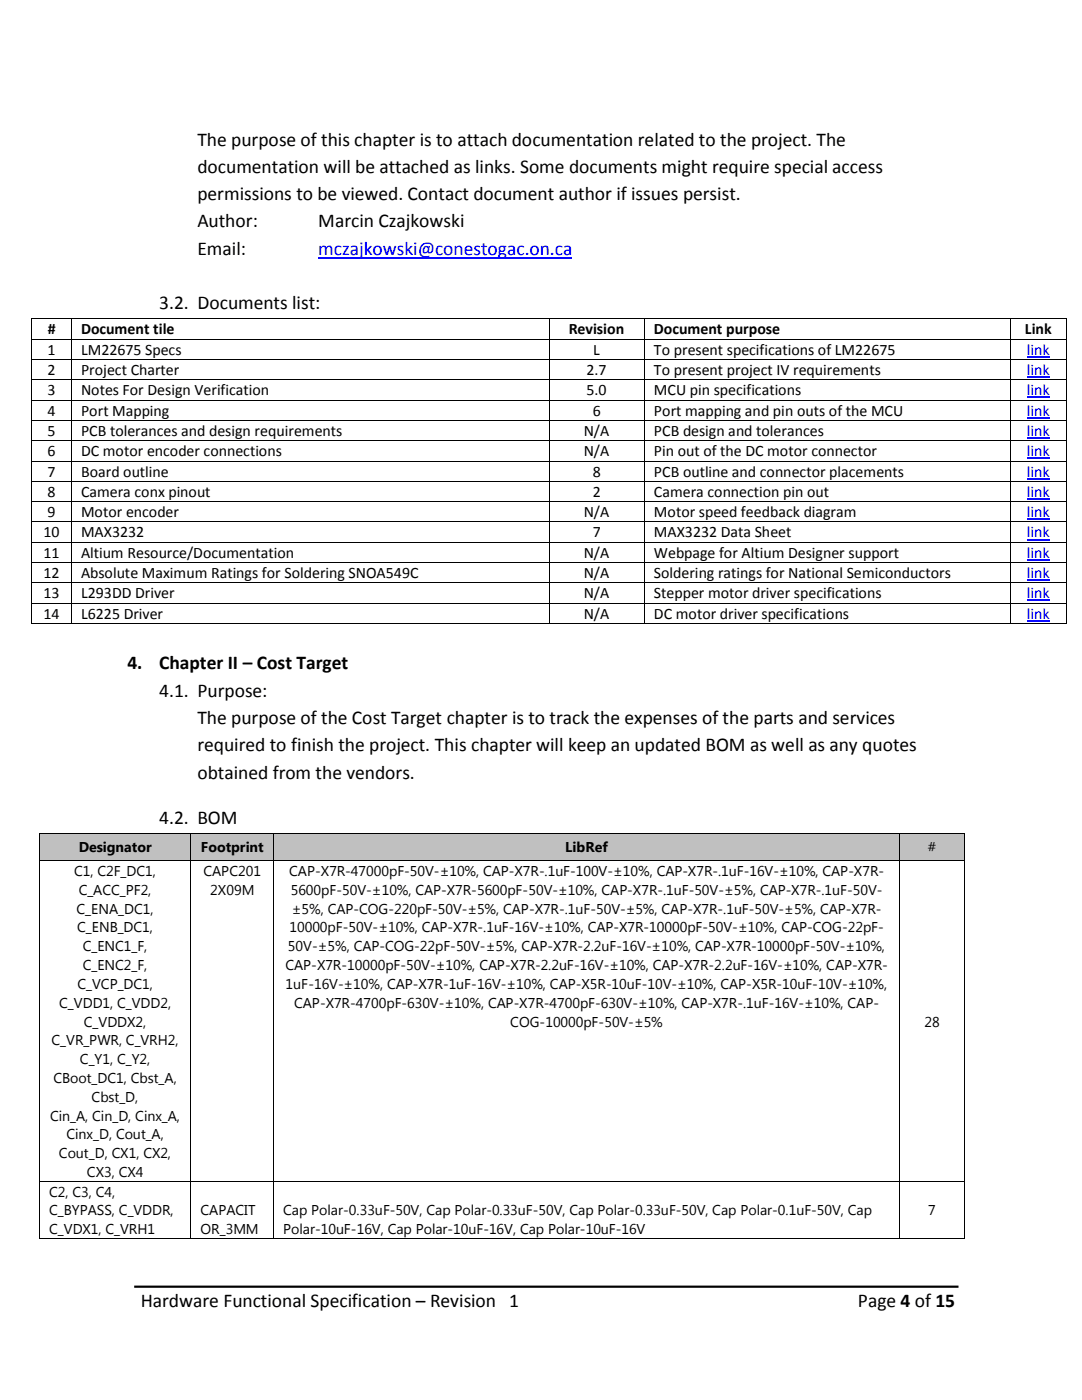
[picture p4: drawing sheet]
<svg xmlns="http://www.w3.org/2000/svg" width="216mm" height="279mm" viewBox="0 0 216 279" stroke-linecap="round" stroke-linejoin="round" font-family="sans-serif">
<defs><g id="words">
<g font-size="3.9">
<text x="39.4" y="29">The purpose of this chapter is to attach documentation related to the project. The</text>
<text x="39.4" y="34.5">documentation will be attached as links. Some documents might require special access</text>
<text x="39.4" y="39.9">permissions to be viewed. Contact document author if issues persist.</text>
<text x="39.4" y="45.4">Author:</text>
<text x="63.5" y="45.4">Marcin Czajkowski</text>
<text x="39.4" y="50.8">Email:</text>
<text x="31.8" y="61.7">3.2. Documents list:</text>
<text x="25.4" y="133.6">4.</text>
<text x="31.8" y="133.6">Chapter II – Cost Target</text>
<text x="31.8" y="139">4.1. Purpose:</text>
<text x="39.4" y="144.5">The purpose of the Cost Target chapter is to track the expenses of the parts and services</text>
<text x="39.4" y="149.9">required to finish the project. This chapter will keep an updated BOM as well as any quotes</text>
<text x="39.4" y="155.4">obtained from the vendors.</text>
<text x="31.8" y="164.4">4.2. BOM</text>
<text x="28.1" y="260.9">Hardware Functional Specification – Revision 1</text>
<text x="171.2" y="260.9">Page 4 of 15</text>
</g>
<text font-size="3.9" fill="#00f" x="63.5" y="50.8">mczajkowski@conestogac.on.ca</text>
<g font-size="3.2">
<text x="9.5" y="70.8">1</text>
<text x="9.5" y="66.7">#</text>
<text x="16.2" y="66.7">Document tile</text>
<text x="16.2" y="70.8">LM22675 Specs</text>
<text x="113.5" y="66.7">Revision</text>
<text x="118.4" y="70.8">L</text>
<text x="130.5" y="66.7">Document purpose</text>
<text x="130.5" y="70.8">To present specifications of LM22675</text>
<text x="204.5" y="66.7">Link</text>
<text x="9.5" y="74.8">2</text>
<text x="16.2" y="74.8">Project Charter</text>
<text x="117" y="74.8">2.7</text>
<text x="130.5" y="74.8">To present project IV requirements</text>
<text x="9.5" y="78.9">3</text>
<text x="9.5" y="82.9">4</text>
<text x="16.2" y="78.9">Notes For Design Verification</text>
<text x="16.2" y="82.9">Port Mapping</text>
<text x="117" y="78.9">5.0</text>
<text x="118.3" y="82.9">6</text>
<text x="130.5" y="78.9">MCU pin specifications</text>
<text x="130.5" y="82.9">Port mapping and pin outs of the MCU</text>
<text x="9.5" y="87">5</text>
<text x="16.2" y="87">PCB tolerances and design requirements</text>
<text x="116.5" y="87">N/A</text>
<text x="130.5" y="87">PCB design and tolerances</text>
<text x="9.5" y="91">6</text>
<text x="9.5" y="95.1">7</text>
<text x="16.2" y="91">DC motor encoder connections</text>
<text x="16.2" y="95.1">Board outline</text>
<text x="116.5" y="91">N/A</text>
<text x="118.3" y="95.1">8</text>
<text x="130.5" y="91">Pin out of the DC motor connector</text>
<text x="130.5" y="95.1">PCB outline and connector placements</text>
<text x="9.5" y="99.2">8</text>
<text x="16.2" y="99.2">Camera conx pinout</text>
<text x="118.3" y="99.2">2</text>
<text x="130.5" y="99.2">Camera connection pin out</text>
<text x="8.7" y="107.2">10</text>
<text x="9.5" y="103.2">9</text>
<text x="16.2" y="103.2">Motor encoder</text>
<text x="16.2" y="107.2">MAX3232</text>
<text x="116.5" y="103.2">N/A</text>
<text x="118.3" y="107.2">7</text>
<text x="130.5" y="103.2">Motor speed feedback diagram</text>
<text x="130.5" y="107.2">MAX3232 Data Sheet</text>
<text x="8.7" y="111.3">11</text>
<text x="16.2" y="111.3">Altium Resource/Documentation</text>
<text x="116.5" y="111.3">N/A</text>
<text x="130.5" y="111.3">Webpage for Altium Designer support</text>
<text x="8.7" y="115.4">12</text>
<text x="8.7" y="119.4">13</text>
<text x="16.2" y="115.4">Absolute Maximum Ratings for Soldering SNOA549C</text>
<text x="16.2" y="119.4">L293DD Driver</text>
<text x="116.5" y="115.4">N/A</text>
<text x="116.5" y="119.4">N/A</text>
<text x="130.5" y="115.4">Soldering ratings for National Semiconductors</text>
<text x="130.5" y="119.4">Stepper motor driver specifications</text>
<text x="8.7" y="123.5">14</text>
<text x="16.2" y="123.5">L6225 Driver</text>
<text x="116.5" y="123.5">N/A</text>
<text x="130.5" y="123.5">DC motor driver specifications</text>
</g>
<g font-size="3.2" fill="#00f">
<text x="204.9" y="70.8">link</text>
<text x="204.9" y="74.8">link</text>
<text x="204.9" y="78.9">link</text>
<text x="204.9" y="82.9">link</text>
<text x="204.9" y="87">link</text>
<text x="204.9" y="91">link</text>
<text x="204.9" y="95.1">link</text>
<text x="204.9" y="99.2">link</text>
<text x="204.9" y="103.2">link</text>
<text x="204.9" y="107.2">link</text>
<text x="204.9" y="111.3">link</text>
<text x="204.9" y="115.4">link</text>
<text x="204.9" y="119.4">link</text>
<text x="204.9" y="123.5">link</text>
</g>
<g font-size="2.8">
<text x="15.7" y="170.1">Designator</text>
<text x="40.1" y="170.1">Footprint</text>
<text x="112.8" y="170.1">LibRef</text>
<text x="185.2" y="170.1">#</text>
<text x="14.8" y="174.8">C1, C2F_DC1,</text>
<text x="15.7" y="178.6">C_ACC_PF2,</text>
<text x="40.6" y="174.8">CAPC201</text>
<text x="42" y="178.6">2X09M</text>
<text x="57.7" y="174.8">CAP-X7R-47000pF-50V-±10%, CAP-X7R-.1uF-100V-±10%, CAP-X7R-.1uF-16V-±10%, CAP-X7R-</text>
<text x="58" y="178.6">5600pF-50V-±10%, CAP-X7R-5600pF-50V-±10%, CAP-X7R-.1uF-50V-±5%, CAP-X7R-.1uF-50V-</text>
<text x="15.3" y="182.4">C_ENA_DC1,</text>
<text x="58.2" y="182.4">±5%, CAP-COG-220pF-50V-±5%, CAP-X7R-.1uF-50V-±5%, CAP-X7R-.1uF-50V-±5%, CAP-X7R-</text>
<text x="15.4" y="186.1">C_ENB_DC1,</text>
<text x="16.5" y="189.8">C_ENC1_F,</text>
<text x="57.5" y="189.8">50V-±5%, CAP-COG-22pF-50V-±5%, CAP-X7R-2.2uF-16V-±10%, CAP-X7R-10000pF-50V-±10%,</text>
<text x="57.7" y="186.1">10000pF-50V-±10%, CAP-X7R-.1uF-16V-±10%, CAP-X7R-10000pF-50V-±10%, CAP-COG-22pF-</text>
<text x="15.5" y="197.3">C_VCP_DC1,</text>
<text x="16.5" y="193.6">C_ENC2_F,</text>
<text x="56.9" y="193.6">CAP-X7R-10000pF-50V-±10%, CAP-X7R-2.2uF-16V-±10%, CAP-X7R-2.2uF-16V-±10%, CAP-X7R-</text>
<text x="57" y="197.3">1uF-16V-±10%, CAP-X7R-1uF-16V-±10%, CAP-X5R-10uF-10V-±10%, CAP-X5R-10uF-10V-±10%,</text>
<text x="11.8" y="201.1">C_VDD1, C_VDD2,</text>
<text x="58.7" y="201.1">CAP-X7R-4700pF-630V-±10%, CAP-X7R-4700pF-630V-±10%, CAP-X7R-.1uF-16V-±10%, CAP-</text>
<text x="10.3" y="208.6">C_VR_PWR, C_VRH2,</text>
<text x="16.7" y="204.9">C_VDDX2,</text>
<text x="101.8" y="204.9">COG-10000pF-50V-±5%</text>
<text x="184.4" y="204.9">28</text>
<text x="16" y="212.4">C_Y1, C_Y2,</text>
<text x="10.7" y="216.1">CBoot_DC1, Cbst_A,</text>
<text x="18.3" y="219.9">Cbst_D,</text>
<text x="10" y="223.6">Cin_A, Cin_D, Cinx_A,</text>
<text x="13.3" y="227.4">Cinx_D, Cout_A,</text>
<text x="11.8" y="231.1">Cout_D, CX1, CX2,</text>
<text x="9.8" y="238.8">C2, C3, C4,</text>
<text x="17.4" y="234.9">CX3, CX4</text>
<text x="9.8" y="242.6">C_BYPASS, C_VDDR,</text>
<text x="40" y="242.6">CAPACIT</text>
<text x="56.5" y="242.6">Cap Polar-0.33uF-50V, Cap Polar-0.33uF-50V, Cap Polar-0.33uF-50V, Cap Polar-0.1uF-50V, Cap</text>
<text x="185.2" y="242.6">7</text>
<text x="9.8" y="246.3">C_VDX1, C_VRH1</text>
<text x="40" y="246.3">OR_3MM</text>
<text x="56.5" y="246.3">Polar-10uF-16V, Cap Polar-10uF-16V, Cap Polar-10uF-16V</text>
</g>
</g></defs>
<path d="M26.8 256.8h164.5" fill="none" stroke="#000" stroke-width=".44"/>
<path d="M63.5 51.4h50.7" fill="none" stroke="#00f" stroke-width=".25"/>
<g fill="#000">
<path d="M6.3 63.5h.1v.2h-.1z" fill-rule="evenodd"/>
<path d="M6.3 63.5h.1v.2h-.1z" fill-rule="evenodd"/>
<path d="M6.3 67.6h.1v.1h-.1z" fill-rule="evenodd"/>
<path d="M6.3 71.6h.1v.2h-.1z" fill-rule="evenodd"/>
<path d="M6.3 75.7h.1v.2h-.1z" fill-rule="evenodd"/>
<path d="M6.3 79.8h.1v.1h-.1z" fill-rule="evenodd"/>
<path d="M14.2 63.5h.2v.2h-.2z" fill-rule="evenodd"/>
<path d="M14.2 67.6h.2v.1h-.2z" fill-rule="evenodd"/>
<path d="M14.2 71.6h.2v.2h-.2z" fill-rule="evenodd"/>
<path d="M14.2 75.7h.2v.2h-.2z" fill-rule="evenodd"/>
<path d="M14.2 79.8h.2v.1h-.2z" fill-rule="evenodd"/>
<path d="M109.5 63.5h.2v.2h-.2z" fill-rule="evenodd"/>
<path d="M109.5 67.6h.2v.1h-.2z" fill-rule="evenodd"/>
<path d="M109.5 71.6h.2v.2h-.2z" fill-rule="evenodd"/>
<path d="M109.5 75.7h.2v.2h-.2z" fill-rule="evenodd"/>
<path d="M109.5 79.8h.2v.1h-.2z" fill-rule="evenodd"/>
<path d="M128.5 63.5h.2v.2h-.2z" fill-rule="evenodd"/>
<path d="M128.5 67.6h.2v.1h-.2z" fill-rule="evenodd"/>
<path d="M128.5 71.6h.2v.2h-.2z" fill-rule="evenodd"/>
<path d="M128.5 75.7h.2v.2h-.2z" fill-rule="evenodd"/>
<path d="M128.5 79.8h.2v.1h-.2z" fill-rule="evenodd"/>
<path d="M201.6 63.5h.2v.2h-.2z" fill-rule="evenodd"/>
<path d="M201.6 67.6h.2v.1h-.2z" fill-rule="evenodd"/>
<path d="M201.6 71.6h.2v.2h-.2z" fill-rule="evenodd"/>
<path d="M201.6 75.7h.2v.2h-.2z" fill-rule="evenodd"/>
<path d="M201.6 79.8h.2v.1h-.2z" fill-rule="evenodd"/>
<path d="M212.7 63.5h.2v.2h-.2z" fill-rule="evenodd"/>
<path d="M212.7 63.5h.2v.2h-.2z" fill-rule="evenodd"/>
<path d="M212.7 67.6h.2v.1h-.2z" fill-rule="evenodd"/>
<path d="M212.7 71.6h.2v.2h-.2z" fill-rule="evenodd"/>
<path d="M212.7 75.7h.2v.2h-.2z" fill-rule="evenodd"/>
<path d="M212.7 79.8h.2v.1h-.2z" fill-rule="evenodd"/>
<path d="M6.3 83.8h.1v.2h-.1z" fill-rule="evenodd"/>
<path d="M6.3 87.8h.1v.2h-.1z" fill-rule="evenodd"/>
<path d="M6.3 91.9h.1v.2h-.1z" fill-rule="evenodd"/>
<path d="M6.3 96h.1v.2h-.1z" fill-rule="evenodd"/>
<path d="M14.2 83.8h.2v.2h-.2z" fill-rule="evenodd"/>
<path d="M14.2 87.8h.2v.2h-.2z" fill-rule="evenodd"/>
<path d="M14.2 91.9h.2v.2h-.2z" fill-rule="evenodd"/>
<path d="M14.2 96h.2v.2h-.2z" fill-rule="evenodd"/>
<path d="M109.5 83.8h.2v.2h-.2z" fill-rule="evenodd"/>
<path d="M109.5 87.8h.2v.2h-.2z" fill-rule="evenodd"/>
<path d="M109.5 91.9h.2v.2h-.2z" fill-rule="evenodd"/>
<path d="M109.5 96h.2v.2h-.2z" fill-rule="evenodd"/>
<path d="M128.5 83.8h.2v.2h-.2z" fill-rule="evenodd"/>
<path d="M128.5 87.8h.2v.2h-.2z" fill-rule="evenodd"/>
<path d="M128.5 91.9h.2v.2h-.2z" fill-rule="evenodd"/>
<path d="M128.5 96h.2v.2h-.2z" fill-rule="evenodd"/>
<path d="M201.6 83.8h.2v.2h-.2z" fill-rule="evenodd"/>
<path d="M201.6 87.8h.2v.2h-.2z" fill-rule="evenodd"/>
<path d="M201.6 91.9h.2v.2h-.2z" fill-rule="evenodd"/>
<path d="M201.6 96h.2v.2h-.2z" fill-rule="evenodd"/>
<path d="M212.7 83.8h.2v.2h-.2z" fill-rule="evenodd"/>
<path d="M212.7 87.8h.2v.2h-.2z" fill-rule="evenodd"/>
<path d="M212.7 91.9h.2v.2h-.2z" fill-rule="evenodd"/>
<path d="M212.7 96h.2v.2h-.2z" fill-rule="evenodd"/>
<path d="M6.3 100h.1v.2h-.1z" fill-rule="evenodd"/>
<path d="M6.3 104.1h.1v.1h-.1z" fill-rule="evenodd"/>
<path d="M6.3 108.1h.1v.2h-.1z" fill-rule="evenodd"/>
<path d="M6.3 112.2h.1v.1h-.1z" fill-rule="evenodd"/>
<path d="M6.3 116.2h.1v.2h-.1z" fill-rule="evenodd"/>
<path d="M14.2 100h.2v.2h-.2z" fill-rule="evenodd"/>
<path d="M14.2 104.1h.2v.1h-.2z" fill-rule="evenodd"/>
<path d="M14.2 108.1h.2v.2h-.2z" fill-rule="evenodd"/>
<path d="M14.2 112.2h.2v.1h-.2z" fill-rule="evenodd"/>
<path d="M14.2 116.2h.2v.2h-.2z" fill-rule="evenodd"/>
<path d="M109.5 100h.2v.2h-.2z" fill-rule="evenodd"/>
<path d="M109.5 104.1h.2v.1h-.2z" fill-rule="evenodd"/>
<path d="M109.5 108.1h.2v.2h-.2z" fill-rule="evenodd"/>
<path d="M109.5 112.2h.2v.1h-.2z" fill-rule="evenodd"/>
<path d="M109.5 116.2h.2v.2h-.2z" fill-rule="evenodd"/>
<path d="M128.5 100h.2v.2h-.2z" fill-rule="evenodd"/>
<path d="M128.5 104.1h.2v.1h-.2z" fill-rule="evenodd"/>
<path d="M128.5 108.1h.2v.2h-.2z" fill-rule="evenodd"/>
<path d="M128.5 112.2h.2v.1h-.2z" fill-rule="evenodd"/>
<path d="M128.5 116.2h.2v.2h-.2z" fill-rule="evenodd"/>
<path d="M201.6 100h.2v.2h-.2z" fill-rule="evenodd"/>
<path d="M201.6 104.1h.2v.1h-.2z" fill-rule="evenodd"/>
<path d="M201.6 108.1h.2v.2h-.2z" fill-rule="evenodd"/>
<path d="M201.6 112.2h.2v.1h-.2z" fill-rule="evenodd"/>
<path d="M201.6 116.2h.2v.2h-.2z" fill-rule="evenodd"/>
<path d="M212.7 100h.2v.2h-.2z" fill-rule="evenodd"/>
<path d="M212.7 104.1h.2v.1h-.2z" fill-rule="evenodd"/>
<path d="M212.7 108.1h.2v.2h-.2z" fill-rule="evenodd"/>
<path d="M212.7 112.2h.2v.1h-.2z" fill-rule="evenodd"/>
<path d="M212.7 116.2h.2v.2h-.2z" fill-rule="evenodd"/>
<path d="M6.3 120.3h.1v.2h-.1z" fill-rule="evenodd"/>
<path d="M6.3 124.4h.1v.1h-.1z" fill-rule="evenodd"/>
<path d="M6.3 124.4h.1v.1h-.1z" fill-rule="evenodd"/>
<path d="M14.2 120.3h.2v.2h-.2z" fill-rule="evenodd"/>
<path d="M14.2 124.4h.2v.1h-.2z" fill-rule="evenodd"/>
<path d="M109.5 120.3h.2v.2h-.2z" fill-rule="evenodd"/>
<path d="M109.5 124.4h.2v.1h-.2z" fill-rule="evenodd"/>
<path d="M128.5 120.3h.2v.2h-.2z" fill-rule="evenodd"/>
<path d="M128.5 124.4h.2v.1h-.2z" fill-rule="evenodd"/>
<path d="M201.6 120.3h.2v.2h-.2z" fill-rule="evenodd"/>
<path d="M201.6 124.4h.2v.1h-.2z" fill-rule="evenodd"/>
<path d="M212.7 120.3h.2v.2h-.2z" fill-rule="evenodd"/>
<path d="M212.7 124.4h.2v.1h-.2z" fill-rule="evenodd"/>
<path d="M212.7 124.4h.2v.1h-.2z" fill-rule="evenodd"/>
</g>
<g fill="none" stroke="#000" stroke-width=".2">
<path d="M6.3 63.7v3.9M6.3 67.7v3.9M6.3 71.8v3.9M6.3 75.9v3.9M6.3 79.9v3.9M6.4 63.6h7.8M6.4 67.7h7.8M6.4 71.7h7.8M6.4 75.8h7.8M6.4 79.8h7.8M14.3 63.7v3.9M14.3 67.7v3.9"/>
<path d="M14.3 71.8v3.9M14.3 75.9v3.9M14.3 79.9v3.9M14.4 63.6h95.1M14.4 67.7h95.1M14.4 71.7h95.1M14.4 75.8h95.1M14.4 79.8h95.1M109.6 63.7v3.9M109.6 67.7v3.9M109.6 71.8v3.9M109.6 75.9v3.9"/>
<path d="M109.6 79.9v3.9M109.7 63.6h18.8M109.7 67.7h18.8M109.7 71.7h18.8M109.7 75.8h18.8M109.7 79.8h18.8M128.6 63.7v3.9M128.6 67.7v3.9M128.6 71.8v3.9M128.6 75.9v3.9M128.6 79.9v3.9M128.7 63.6h72.9"/>
<path d="M128.7 67.7h72.9M128.7 71.7h72.9M128.7 75.8h72.9M128.7 79.8h72.9M201.7 63.7v3.9M201.7 67.7v3.9M201.7 71.8v3.9M201.7 75.9v3.9M201.7 79.9v3.9M201.8 63.6h10.9M201.8 67.7h10.9M201.8 71.7h10.9"/>
<path d="M201.8 75.8h10.9M201.8 79.8h10.9M212.8 63.7v3.9M212.8 67.7v3.9M212.8 71.8v3.9M212.8 75.9v3.9M212.8 79.9v3.9M6.3 84v3.8M6.3 88v3.9M6.3 92.1v3.9M6.3 96.2v3.8M6.4 83.9h7.8"/>
<path d="M6.4 87.9h7.8M6.4 92h7.8M6.4 96.1h7.8M14.3 84v3.8M14.3 88v3.9M14.3 92.1v3.9M14.3 96.2v3.8M14.4 83.9h95.1M14.4 87.9h95.1M14.4 92h95.1M14.4 96.1h95.1M109.6 84v3.8"/>
<path d="M109.6 88v3.9M109.6 92.1v3.9M109.6 96.2v3.8M109.7 83.9h18.8M109.7 87.9h18.8M109.7 92h18.8M109.7 96.1h18.8M128.6 84v3.8M128.6 88v3.9M128.6 92.1v3.9M128.6 96.2v3.8M128.7 83.9h72.9"/>
<path d="M128.7 87.9h72.9M128.7 92h72.9M128.7 96.1h72.9M201.7 84v3.8M201.7 88v3.9M201.7 92.1v3.9M201.7 96.2v3.8M201.8 83.9h10.9M201.8 87.9h10.9M201.8 92h10.9M201.8 96.1h10.9M212.8 84v3.8"/>
<path d="M212.8 88v3.9M212.8 92.1v3.9M212.8 96.2v3.8M6.3 100.2v3.9M6.3 104.2v3.9M6.3 108.3v3.9M6.3 112.3v3.9M6.3 116.4v3.9M6.4 100.1h7.8M6.4 104.2h7.8M6.4 108.2h7.8M6.4 112.2h7.8"/>
<path d="M6.4 116.3h7.8M14.3 100.2v3.9M14.3 104.2v3.9M14.3 108.3v3.9M14.3 112.3v3.9M14.3 116.4v3.9M14.4 100.1h95.1M14.4 104.2h95.1M14.4 108.2h95.1M14.4 112.2h95.1M14.4 116.3h95.1M109.6 100.2v3.9"/>
<path d="M109.6 104.2v3.9M109.6 108.3v3.9M109.6 112.3v3.9M109.6 116.4v3.9M109.7 100.1h18.8M109.7 104.2h18.8M109.7 108.2h18.8M109.7 112.2h18.8M109.7 116.3h18.8M128.6 100.2v3.9M128.6 104.2v3.9M128.6 108.3v3.9"/>
<path d="M128.6 112.3v3.9M128.6 116.4v3.9M128.7 100.1h72.9M128.7 104.2h72.9M128.7 108.2h72.9M128.7 112.2h72.9M128.7 116.3h72.9M201.7 100.2v3.9M201.7 104.2v3.9M201.7 108.3v3.9M201.7 112.3v3.9M201.7 116.4v3.9"/>
<path d="M201.8 100.1h10.9M201.8 104.2h10.9M201.8 108.2h10.9M201.8 112.2h10.9M201.8 116.3h10.9M212.8 100.2v3.9M212.8 104.2v3.9M212.8 108.3v3.9M212.8 112.3v3.9M212.8 116.4v3.9M6.3 120.5v3.9M6.4 120.4h7.8"/>
<path d="M6.4 124.4h7.8M14.3 120.5v3.9M14.4 120.4h95.1M14.4 124.4h95.1M109.6 120.5v3.9M109.7 120.4h18.8M109.7 124.4h18.8M128.6 120.5v3.9M128.7 120.4h72.9M128.7 124.4h72.9M201.7 120.5v3.9M201.8 120.4h10.9"/>
<path d="M201.8 124.4h10.9M212.8 120.5v3.9"/>
</g>
<g fill="none" stroke="#00f" stroke-width=".21">
<path d="M204.9 71.2h4.6M204.9 75.3h4.6M204.9 79.3h4.6M204.9 83.4h4.6M204.9 87.4h4.6M204.9 91.5h4.6M204.9 95.5h4.6M204.9 99.6h4.6M204.9 103.6h4.6M204.9 107.7h4.6M204.9 111.8h4.6M204.9 115.8h4.6"/>
<path d="M204.9 119.8h4.6M204.9 123.9h4.6"/>
</g>
<g fill="#c0c0c0">
<path d="M8 166.4h30v.7h-30z" fill-rule="evenodd"/>
<path d="M8 167.1h1.8v3.8h-1.8z" fill-rule="evenodd"/>
<path d="M36.2 167.1h1.8v3.8h-1.8z" fill-rule="evenodd"/>
<path d="M8 170.9h30v.7h-30z" fill-rule="evenodd"/>
<path d="M9.8 167.1h26.4v3.8h-26.4z" fill-rule="evenodd"/>
<path d="M38.1 166.4h16.4v.7h-16.4z" fill-rule="evenodd"/>
<path d="M38.1 167.1h1.9v3.8h-1.9z" fill-rule="evenodd"/>
<path d="M52.7 167.1h1.8v3.8h-1.8z" fill-rule="evenodd"/>
<path d="M38.1 170.9h16.4v.7h-16.4z" fill-rule="evenodd"/>
<path d="M40 167.1h12.7v3.8h-12.7z" fill-rule="evenodd"/>
<path d="M54.6 166.4h124.8v.7h-124.8z" fill-rule="evenodd"/>
<path d="M54.6 167.1h1.9v3.8h-1.9z" fill-rule="evenodd"/>
<path d="M177.6 167.1h1.8v3.8h-1.8z" fill-rule="evenodd"/>
<path d="M54.6 170.9h124.8v.7h-124.8z" fill-rule="evenodd"/>
<path d="M56.5 167.1h121.1v3.8h-121.1z" fill-rule="evenodd"/>
<path d="M179.5 166.4h12.9v.7h-12.9z" fill-rule="evenodd"/>
<path d="M179.5 167.1h1.9v3.8h-1.9z" fill-rule="evenodd"/>
<path d="M190.5 167.1h1.9v3.8h-1.9z" fill-rule="evenodd"/>
<path d="M179.5 170.9h12.9v.7h-12.9z" fill-rule="evenodd"/>
<path d="M181.4 167.1h9.1v3.8h-9.1z" fill-rule="evenodd"/>
</g>
<g fill="#000">
<path d="M7.8 166.2h.2v.2h-.2z" fill-rule="evenodd"/>
<path d="M7.8 166.2h.2v.2h-.2z" fill-rule="evenodd"/>
<path d="M7.8 171.6h.2v.2h-.2z" fill-rule="evenodd"/>
<path d="M38 166.2h.2v.2h-.2z" fill-rule="evenodd"/>
<path d="M38 171.6h.2v.2h-.2z" fill-rule="evenodd"/>
<path d="M54.5 166.2h.2v.2h-.2z" fill-rule="evenodd"/>
<path d="M54.5 171.6h.2v.2h-.2z" fill-rule="evenodd"/>
<path d="M179.4 166.2h.2v.2h-.2z" fill-rule="evenodd"/>
<path d="M179.4 171.6h.2v.2h-.2z" fill-rule="evenodd"/>
<path d="M192.4 166.2h.1v.2h-.1z" fill-rule="evenodd"/>
<path d="M192.4 166.2h.1v.2h-.1z" fill-rule="evenodd"/>
<path d="M192.4 171.6h.1v.2h-.1z" fill-rule="evenodd"/>
<path d="M7.8 235.7h.2v.1h-.2z" fill-rule="evenodd"/>
<path d="M38 235.7h.2v.1h-.2z" fill-rule="evenodd"/>
<path d="M54.5 235.7h.2v.1h-.2z" fill-rule="evenodd"/>
<path d="M179.4 235.7h.2v.1h-.2z" fill-rule="evenodd"/>
<path d="M192.4 235.7h.1v.1h-.1z" fill-rule="evenodd"/>
<path d="M7.8 247.1h.2v.2h-.2z" fill-rule="evenodd"/>
<path d="M7.8 247.1h.2v.2h-.2z" fill-rule="evenodd"/>
<path d="M38 247.1h.2v.2h-.2z" fill-rule="evenodd"/>
<path d="M54.5 247.1h.2v.2h-.2z" fill-rule="evenodd"/>
<path d="M179.4 247.1h.2v.2h-.2z" fill-rule="evenodd"/>
<path d="M192.4 247.1h.1v.2h-.1z" fill-rule="evenodd"/>
<path d="M192.4 247.1h.1v.2h-.1z" fill-rule="evenodd"/>
</g>
<g fill="none" stroke="#000" stroke-width=".2">
<path d="M7.9 166.4v5.2M7.9 171.8v63.9M8 166.3h30M8 171.7h30M38.1 166.4v5.2M38.1 171.8v63.9M38.2 166.3h16.3M38.2 171.7h16.3M54.6 166.4v5.2M54.6 171.8v63.9M54.7 166.3h124.7M54.7 171.7h124.7"/>
<path d="M179.5 166.4v5.2M179.5 171.8v63.9M179.6 166.3h12.8M179.6 171.7h12.8M192.4 166.4v5.2M192.4 171.8v63.9M7.9 235.8v11.3M8 235.7h30M38.1 235.8v11.3M38.2 235.7h16.3M54.6 235.8v11.3M54.7 235.7h124.7"/>
<path d="M179.5 235.8v11.3M179.6 235.7h12.8M192.4 235.8v11.3M8 247.2h30M38.2 247.2h16.3M54.7 247.2h124.7M179.6 247.2h12.8"/>
</g>
<use href="#words"/>
</svg>
